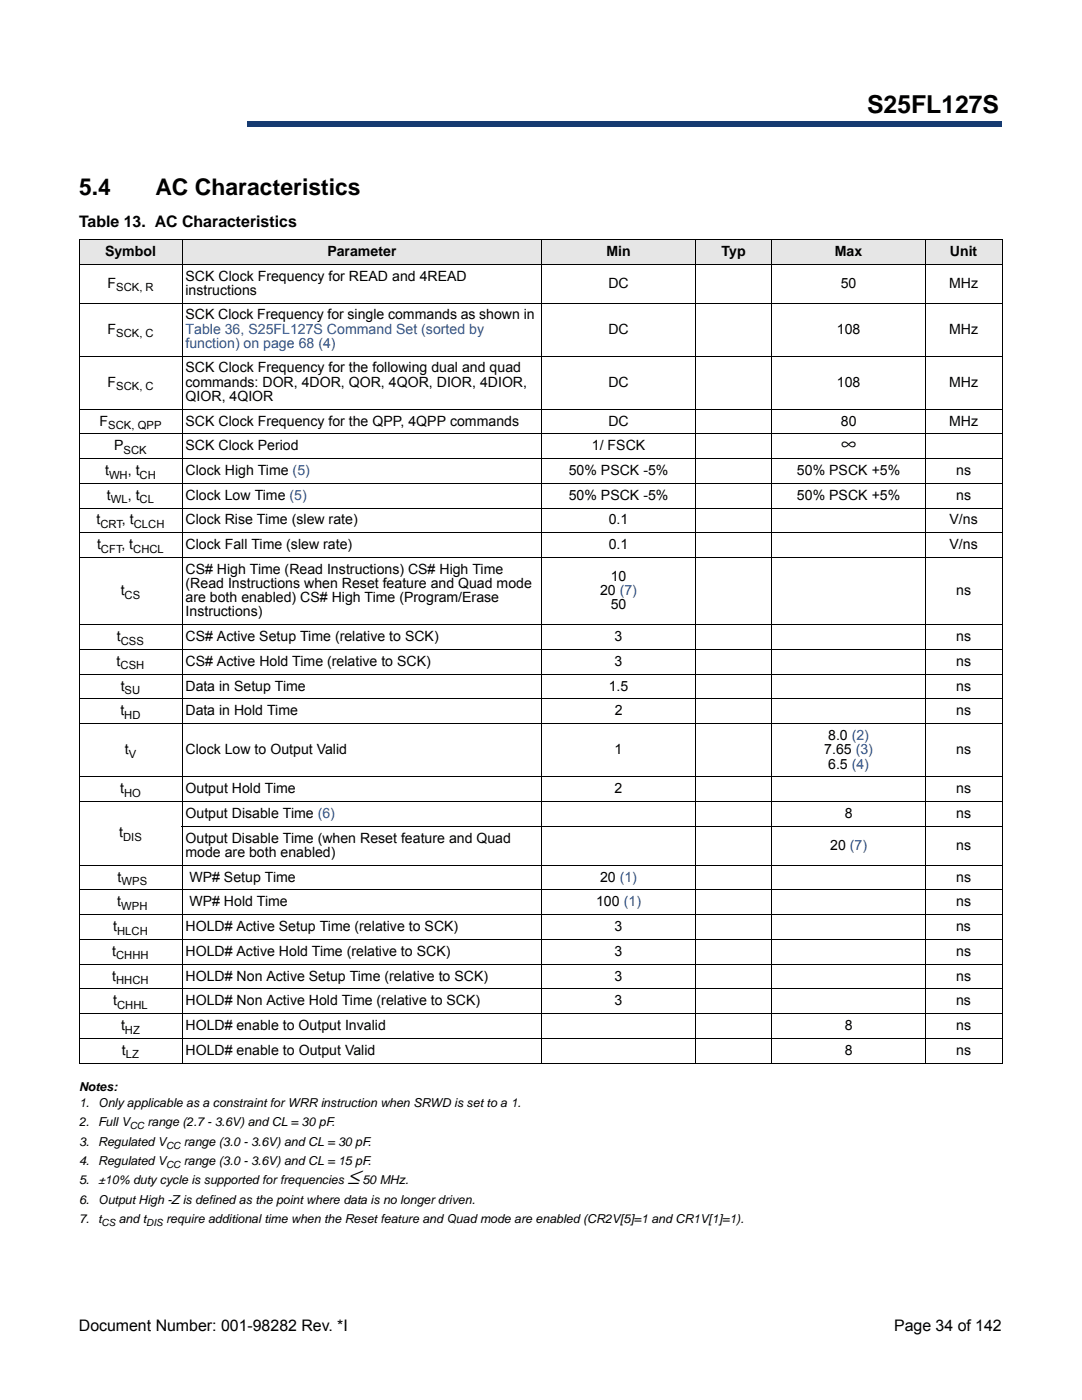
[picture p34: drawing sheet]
<svg xmlns="http://www.w3.org/2000/svg" width="216mm" height="279mm" viewBox="0 0 216 279" stroke-linecap="round" stroke-linejoin="round" font-family="sans-serif">
<defs><g id="words">
<text font-size="4.9" x="173" y="22.6">S25FL127S</text>
<g font-size="4.6">
<text x="15.8" y="38.8">5.4</text>
<text x="31" y="38.8">AC Characteristics</text>
</g>
<text font-size="4.5" x="69.3" y="236.4">≤</text>
<text font-size="4.2" x="167.8" y="89.9">∞</text>
<g font-size="3.2">
<text x="15.8" y="45.3">Table 13. AC Characteristics</text>
<text x="15.7" y="265.6">Document Number: 001-98282 Rev. *I</text>
<text x="178.4" y="265.6">Page 34 of 142</text>
</g>
<g font-size="2.8">
<text x="21" y="51.1">Symbol</text>
<text x="65.3" y="51.1">Parameter</text>
<text x="121" y="51.1">Min</text>
<text x="144" y="51.1">Typ</text>
<text x="166.6" y="51.1">Max</text>
<text x="189.5" y="51.1">Unit</text>
<text x="21.4" y="57.4">F</text>
<text x="37" y="56">SCK Clock Frequency for READ and 4READ</text>
<text x="37" y="58.8">instructions</text>
<text x="121.4" y="57.4">DC</text>
<text x="167.8" y="57.4">50</text>
<text x="189.4" y="57.4">MHz</text>
<text x="37" y="63.8">SCK Clock Frequency for single commands as shown in</text>
<text x="21.4" y="66.6">F</text>
<text x="121.4" y="66.6">DC</text>
<text x="167" y="66.6">108</text>
<text x="189.4" y="66.6">MHz</text>
<text x="21.4" y="77.2">F</text>
<text x="37" y="74.3">SCK Clock Frequency for the following dual and quad</text>
<text x="37" y="77.2">commands: DOR, 4DOR, QOR, 4QOR, DIOR, 4DIOR,</text>
<text x="121.4" y="77.2">DC</text>
<text x="167" y="77.2">108</text>
<text x="189.4" y="77.2">MHz</text>
<text x="37" y="80">QIOR, 4QIOR</text>
<text x="19.9" y="84.9">F</text>
<text x="22.8" y="89.9">P</text>
<text x="37" y="89.9">SCK Clock Period</text>
<text x="37" y="84.9">SCK Clock Frequency for the QPP, 4QPP commands</text>
<text x="118.1" y="89.9">1/ FSCK</text>
<text x="121.4" y="84.9">DC</text>
<text x="167.8" y="84.9">80</text>
<text x="189.4" y="84.9">MHz</text>
<text x="21" y="94.8">t</text>
<text x="25.5" y="94.8">, t</text>
<text x="37" y="94.8">Clock High Time (5)</text>
<text x="113.5" y="94.8">50% PSCK -5%</text>
<text x="159" y="94.8">50% PSCK +5%</text>
<text x="190.8" y="94.8">ns</text>
<text x="21.3" y="99.7">t</text>
<text x="25.5" y="99.7">, t</text>
<text x="37" y="99.7">Clock Low Time (5)</text>
<text x="113.5" y="99.7">50% PSCK -5%</text>
<text x="159" y="99.7">50% PSCK +5%</text>
<text x="190.8" y="99.7">ns</text>
<text x="19.3" y="104.7">t</text>
<text x="24.3" y="104.7">, t</text>
<text x="37" y="104.7">Clock Rise Time (slew rate)</text>
<text x="121.5" y="104.7">0.1</text>
<text x="189.5" y="104.7">V/ns</text>
<text x="19.4" y="109.6">t</text>
<text x="24.2" y="109.6">, t</text>
<text x="37" y="109.6">Clock Fall Time (slew rate)</text>
<text x="121.5" y="109.6">0.1</text>
<text x="189.5" y="109.6">V/ns</text>
<text x="24.1" y="118.8">t</text>
<text x="37" y="114.6">CS# High Time (Read Instructions) CS# High Time</text>
<text x="37" y="117.4">(Read Instructions when Reset feature and Quad mode</text>
<text x="119.7" y="118.8">20 (7)</text>
<text x="121.9" y="116">10</text>
<text x="190.8" y="118.8">ns</text>
<text x="37" y="120.2">are both enabled) CS# High Time (Program/Erase</text>
<text x="37" y="123">Instructions)</text>
<text x="121.9" y="121.6">50</text>
<text x="23.3" y="128">t</text>
<text x="37" y="128">CS# Active Setup Time (relative to SCK)</text>
<text x="122.6" y="128">3</text>
<text x="190.8" y="128">ns</text>
<text x="23.3" y="132.9">t</text>
<text x="24.1" y="137.8">t</text>
<text x="37" y="137.8">Data in Setup Time</text>
<text x="37" y="132.9">CS# Active Hold Time (relative to SCK)</text>
<text x="121.5" y="137.8">1.5</text>
<text x="122.6" y="132.9">3</text>
<text x="190.8" y="132.9">ns</text>
<text x="190.8" y="137.8">ns</text>
<text x="24" y="142.8">t</text>
<text x="37" y="142.8">Data in Hold Time</text>
<text x="122.7" y="142.8">2</text>
<text x="190.8" y="142.8">ns</text>
<text x="165.2" y="147.7">8.0 (2)</text>
<text x="24.9" y="150.5">t</text>
<text x="37" y="150.5">Clock Low to Output Valid</text>
<text x="122.6" y="150.5">1</text>
<text x="164.5" y="150.5">7.65 (3)</text>
<text x="165.2" y="153.4">6.5 (4)</text>
<text x="190.8" y="150.5">ns</text>
<text x="24" y="158.3">t</text>
<text x="37" y="158.3">Output Hold Time</text>
<text x="122.6" y="158.3">2</text>
<text x="190.8" y="158.3">ns</text>
<text x="23.8" y="167.1">t</text>
<text x="37" y="163.2">Output Disable Time (6)</text>
<text x="168.5" y="163.2">8</text>
<text x="190.8" y="163.2">ns</text>
<text x="37" y="168.2">Output Disable Time (when Reset feature and Quad</text>
<text x="37" y="171">mode are both enabled)</text>
<text x="165.6" y="169.6">20 (7)</text>
<text x="190.8" y="169.6">ns</text>
<text x="23.5" y="175.9">t</text>
<text x="37.8" y="175.9">WP# Setup Time</text>
<text x="119.7" y="175.9">20 (1)</text>
<text x="190.8" y="175.9">ns</text>
<text x="22.6" y="185.8">t</text>
<text x="23.4" y="180.9">t</text>
<text x="37" y="185.8">HOLD# Active Setup Time (relative to SCK)</text>
<text x="37.8" y="180.9">WP# Hold Time</text>
<text x="118.9" y="180.9">100 (1)</text>
<text x="122.6" y="185.8">3</text>
<text x="190.8" y="185.8">ns</text>
<text x="190.8" y="180.9">ns</text>
<text x="22.4" y="190.8">t</text>
<text x="37" y="190.8">HOLD# Active Hold Time (relative to SCK)</text>
<text x="122.6" y="190.8">3</text>
<text x="190.8" y="190.8">ns</text>
<text x="22.4" y="195.7">t</text>
<text x="37" y="195.7">HOLD# Non Active Setup Time (relative to SCK)</text>
<text x="122.6" y="195.7">3</text>
<text x="190.8" y="195.7">ns</text>
<text x="22.6" y="200.6">t</text>
<text x="37" y="200.6">HOLD# Non Active Hold Time (relative to SCK)</text>
<text x="122.6" y="200.6">3</text>
<text x="190.8" y="200.6">ns</text>
<text x="24.2" y="205.6">t</text>
<text x="37" y="205.6">HOLD# enable to Output Invalid</text>
<text x="168.6" y="205.6">8</text>
<text x="190.8" y="205.6">ns</text>
<text x="24.3" y="210.5">t</text>
<text x="37" y="210.5">HOLD# enable to Output Valid</text>
<text x="168.6" y="210.5">8</text>
<text x="190.8" y="210.5">ns</text>
</g>
<g font-size="2.8" fill="#1f52a1">
<text x="37" y="66.6">Table 36, S25FL127S Command Set (sorted by</text>
<text x="37" y="69.4">function) on page 68 (4)</text>
</g>
<g font-size="2.5">
<text x="15.8" y="217.7">Notes:</text>
<text x="15.8" y="220.9">1.</text>
<text x="19.6" y="220.9">Only applicable as a constraint for WRR instruction when SRWD is set to a 1.</text>
<text x="15.8" y="224.7">2.</text>
<text x="19.6" y="224.7">Full V</text>
<text x="29.4" y="224.7">range (2.7 - 3.6V) and CL = 30 pF.</text>
<text x="15.8" y="228.6">3.</text>
<text x="15.8" y="232.5">4.</text>
<text x="19.6" y="228.6">Regulated V</text>
<text x="19.6" y="232.5">Regulated V</text>
<text x="36.7" y="228.6">range (3.0 - 3.6V) and CL = 30 pF.</text>
<text x="36.7" y="232.5">range (3.0 - 3.6V) and CL = 15 pF.</text>
<text x="15.8" y="236.4">5.</text>
<text x="19.6" y="236.4">±10% duty cycle is supported for frequencies</text>
<text x="72.3" y="236.4">50 MHz.</text>
<text x="15.8" y="240.3">6.</text>
<text x="15.8" y="244.2">7.</text>
<text x="19.6" y="240.3">Output High -Z is defined as the point where data is no longer driven.</text>
<text x="19.6" y="244.2">t</text>
<text x="23.7" y="244.2">and t</text>
<text x="33.1" y="244.2">require additional time when the Reset feature and Quad mode are enabled (CR2V[5]=1 and CR1V[1]=1).</text>
</g>
<g font-size="2.2">
<text x="23.2" y="58.1">SCK, R</text>
<text x="23.2" y="67.3">SCK, C</text>
<text x="23.2" y="77.9">SCK, C</text>
<text x="21.6" y="85.6">SCK, QPP</text>
<text x="21.8" y="95.5">WH</text>
<text x="24.7" y="90.6">SCK</text>
<text x="27.9" y="95.5">CH</text>
<text x="22.1" y="100.4">WL</text>
<text x="27.9" y="100.4">CL</text>
<text x="20" y="105.4">CRT</text>
<text x="26.7" y="105.4">CLCH</text>
<text x="20.2" y="110.3">CFT</text>
<text x="26.6" y="110.3">CHCL</text>
<text x="24.9" y="119.5">CS</text>
<text x="24.1" y="128.7">CSS</text>
<text x="24.1" y="133.6">CSH</text>
<text x="24.8" y="143.5">HD</text>
<text x="24.9" y="138.6">SU</text>
<text x="25.7" y="151.3">V</text>
<text x="24.7" y="159">HO</text>
<text x="24.6" y="167.8">DIS</text>
<text x="24.3" y="176.7">WPS</text>
<text x="24.2" y="181.6">WPH</text>
<text x="23.2" y="191.5">CHHH</text>
<text x="23.4" y="186.5">HLCH</text>
<text x="23.2" y="196.4">HHCH</text>
<text x="23.4" y="201.3">CHHL</text>
<text x="24.9" y="206.3">HZ</text>
<text x="25.1" y="211.2">LZ</text>
</g>
<g font-size="2">
<text x="25.9" y="225.4">CC</text>
<text x="33.1" y="229.2">CC</text>
<text x="33.1" y="233.1">CC</text>
<text x="20.3" y="244.8">CS</text>
<text x="29.2" y="244.8">DIS</text>
</g>
</g></defs>
<path d="M49.3 24.3h150.5v1h-150.5z" fill="#163b71"/>
<path d="M49.3 24.3h150.6" fill="none" stroke="#163b71" stroke-width=".2"/>
<path d="M199.7 24.3h.2v1h-.2z" fill="#163b71"/>
<path d="M49.3 25.3h150.5" fill="none" stroke="#163b71" stroke-width=".2"/>
<path d="M49.3 24.3h.1v1h-.1z" fill="#163b71"/>
<path d="M16.1 16.1h32.4v10h-32.4z" fill="#fff"/>
<g fill="#e6e6e6">
<path d="M15.8 47.8h20.5v4.9h-20.5z"/>
<path d="M36.3 47.8h71.8v4.9h-71.8z"/>
<path d="M108.1 47.8h30.6v4.9h-30.6z"/>
<path d="M138.7 47.8h15.3v4.9h-15.3z"/>
<path d="M154 47.8h30.6v4.9h-30.6z"/>
<path d="M184.6 47.8h15.3v4.9h-15.3z"/>
</g>
<g fill="none" stroke="#000" stroke-width=".2">
<path d="M15.7 47.8h184.3M15.7 52.7h184.3M15.8 47.9v164.2M36.3 47.7v164.6M108.1 47.7v164.6M138.7 47.7v164.6M154 47.7v164.6M184.6 47.7v164.6M199.9 47.9v164.2M15.7 60.5h184.3M15.7 71.1h184.3M15.7 81.6h184.3"/>
<path d="M15.7 86.6h184.3M15.7 91.5h184.3M15.7 96.5h184.3M15.7 101.4h184.3M15.7 106.3h184.3M15.7 111.3h184.3M15.7 124.7h184.3M15.7 129.6h184.3M15.7 134.6h184.3M15.7 139.5h184.3M15.7 144.4h184.3M15.7 155h184.3"/>
<path d="M15.7 160h184.3M15.7 172.7h184.3M15.7 177.6h184.3M36.2 164.9h163.8M15.7 182.5h184.3M15.7 187.5h184.3M15.7 192.4h184.3M15.7 197.3h184.3M15.7 202.3h184.3M15.7 207.2h184.3M15.7 212.2h184.3"/>
</g>
<use href="#words"/>
</svg>
